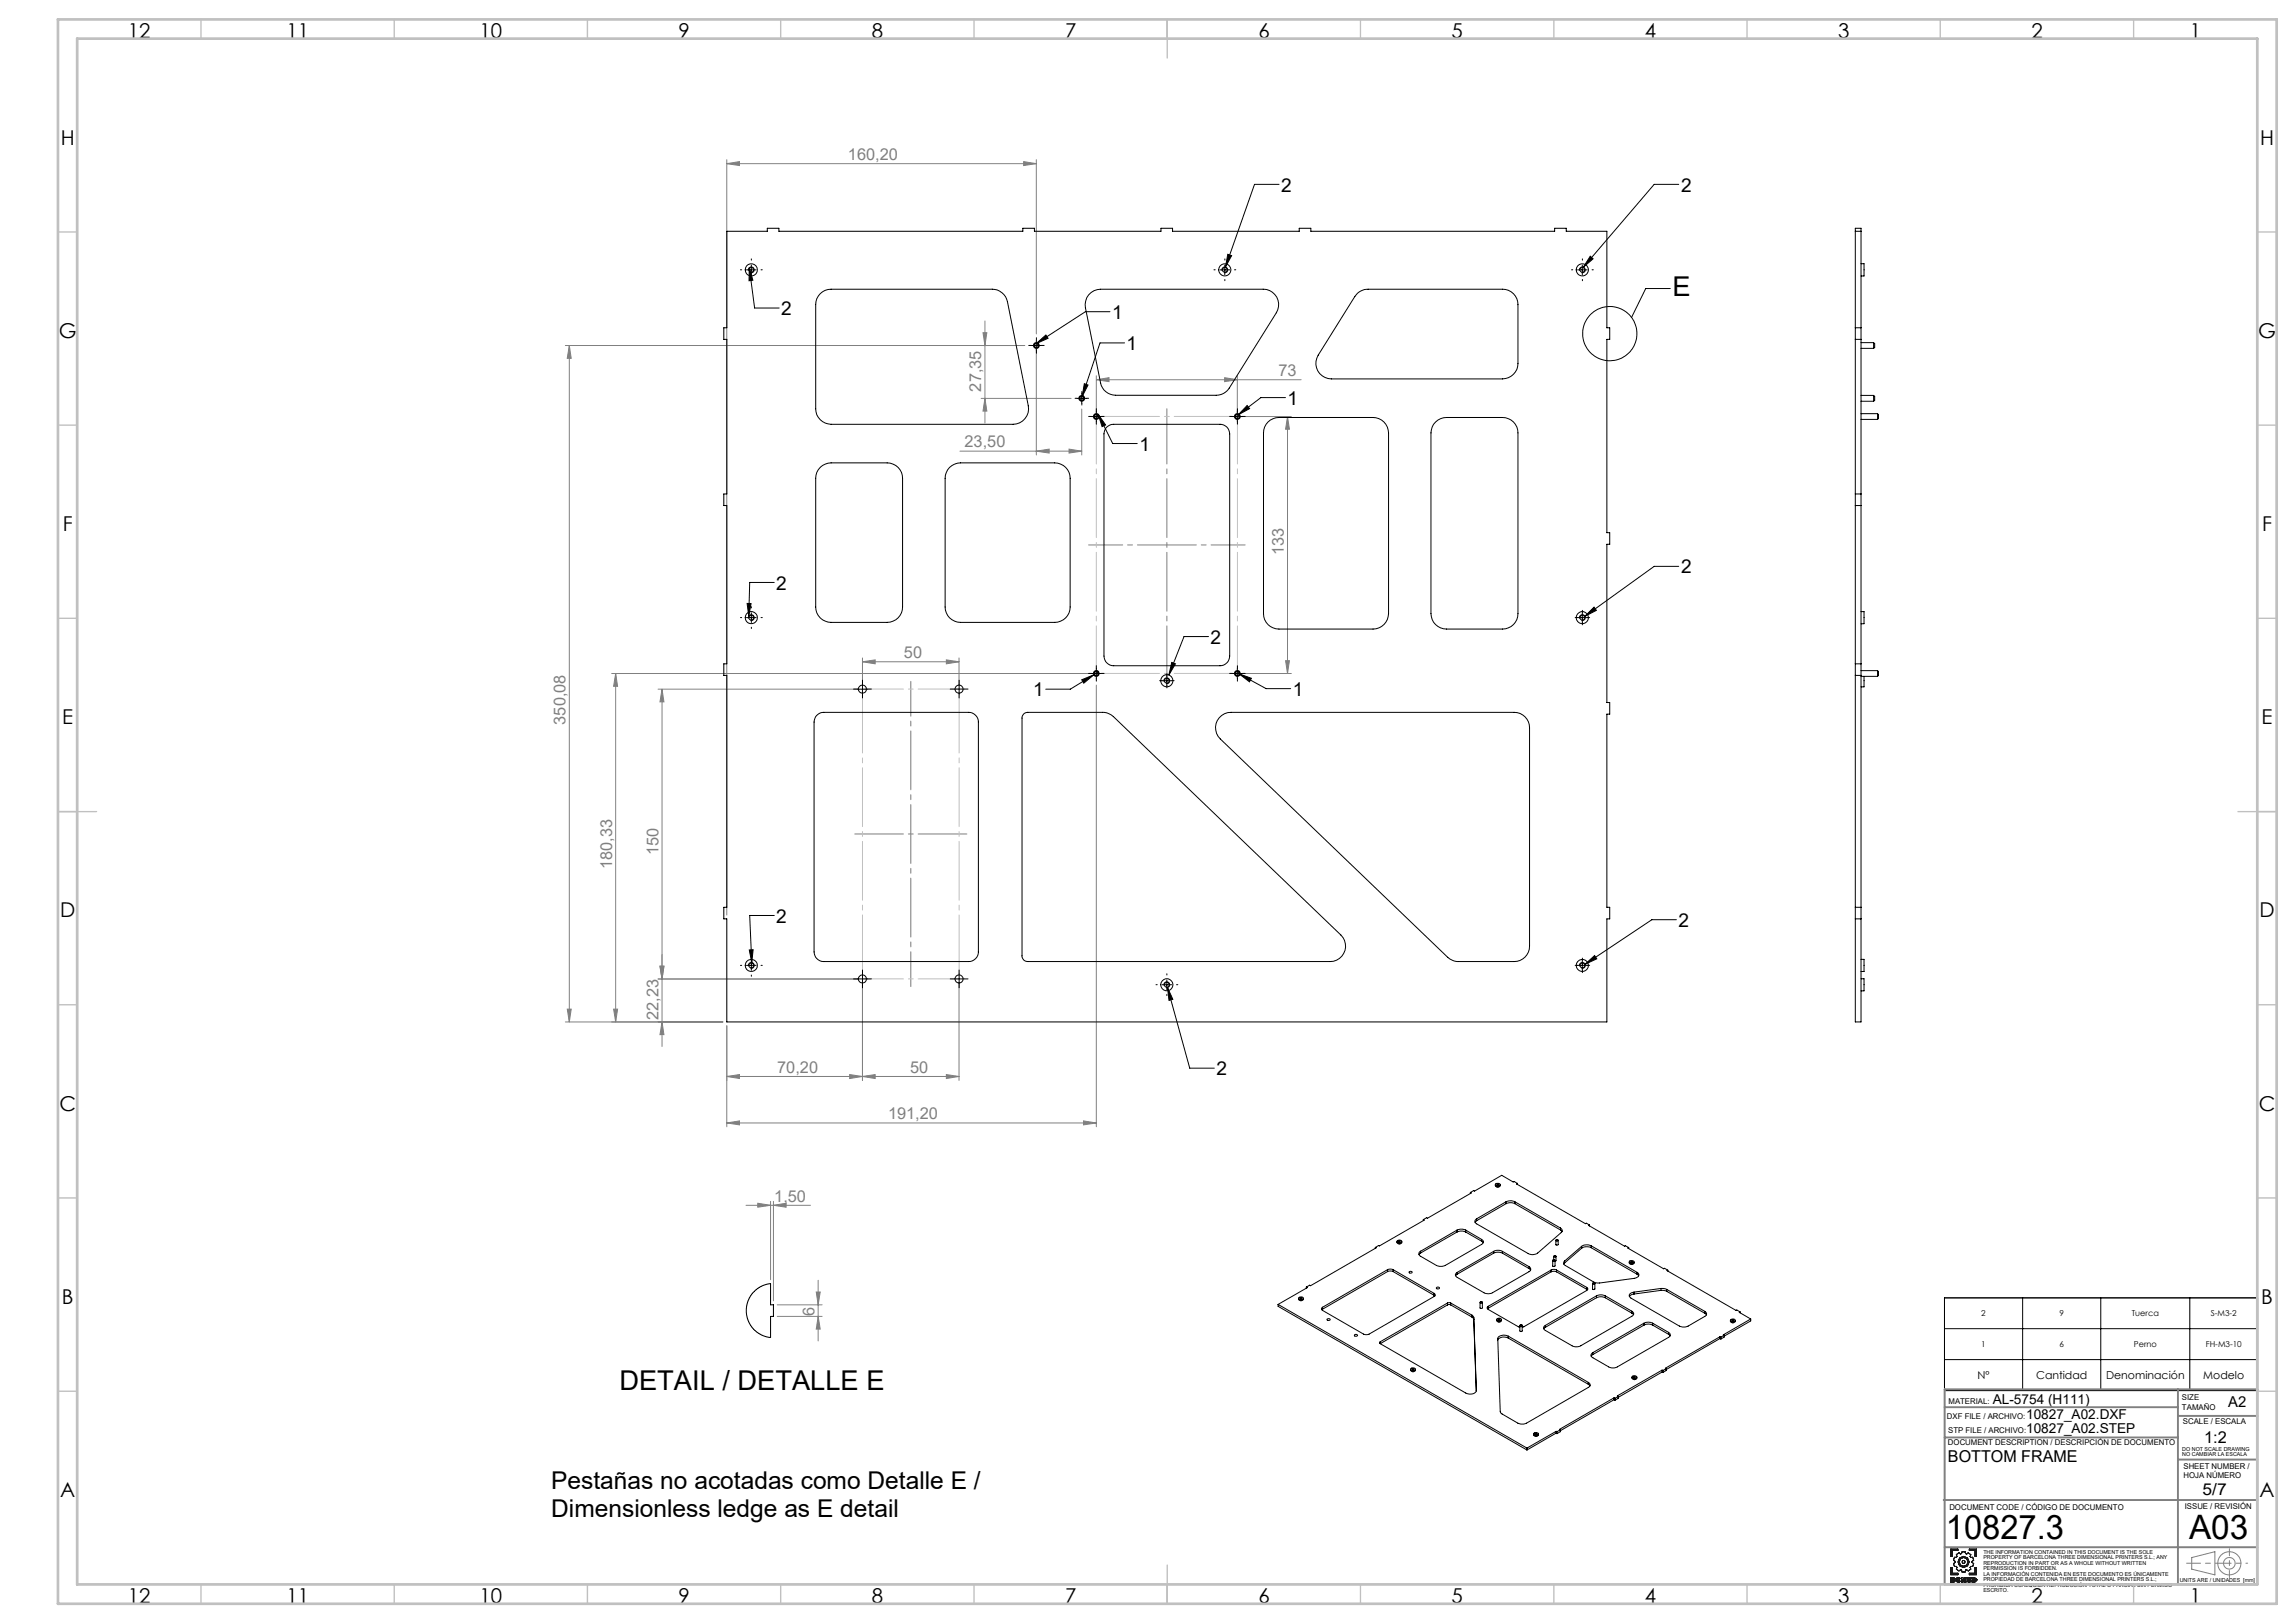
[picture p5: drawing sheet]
<svg xmlns="http://www.w3.org/2000/svg" width="594mm" height="420mm" viewBox="0 0 594 420" stroke-linecap="round" stroke-linejoin="round" font-family="sans-serif">
<defs><g id="words">
<g font-size="8.7">
<text x="503.4" y="398.4">10827.3</text>
<text x="566.3" y="398.4">A03</text>
</g>
<g font-size="7.1">
<text x="432.7" y="76.6">E</text>
<text x="160.2" y="359.7">DETAIL / DETALLE E</text>
</g>
<g font-size="6.3">
<text x="142.6" y="385.3">Pestañas no acotadas como Detalle E /</text>
<text x="142.6" y="392.7">Dimensionless ledge as E detail</text>
</g>
<g font-size="5.3">
<text x="33.1" y="9.9">12</text>
<text x="74.1" y="9.9">11</text>
<text x="124.1" y="9.9">10</text>
<text x="175.6" y="9.9">9</text>
<text x="225.6" y="9.9">8</text>
<text x="275.6" y="9.9">7</text>
<text x="325.6" y="9.9">6</text>
<text x="375.6" y="9.9">5</text>
<text x="425.6" y="9.9">4</text>
<text x="475.6" y="9.9">3</text>
<text x="525.6" y="9.9">2</text>
<text x="566.6" y="9.9">1</text>
<text x="15.7" y="37.4">H</text>
<text x="584.7" y="37.4">H</text>
<text x="15.2" y="87.4">G</text>
<text x="584.2" y="87.4">G</text>
<text x="16.2" y="137.4">F</text>
<text x="585.2" y="137.4">F</text>
<text x="16.1" y="187.4">E</text>
<text x="585.1" y="187.4">E</text>
<text x="15.5" y="237.4">D</text>
<text x="584.5" y="237.4">D</text>
<text x="15.4" y="287.4">C</text>
<text x="584.4" y="287.4">C</text>
<text x="16" y="337.4">B</text>
<text x="585" y="337.4">B</text>
<text x="15.5" y="387.4">A</text>
<text x="584.5" y="387.4">A</text>
<text x="33.1" y="414.9">12</text>
<text x="74.1" y="414.9">11</text>
<text x="124.1" y="414.9">10</text>
<text x="175.6" y="414.9">9</text>
<text x="225.6" y="414.9">8</text>
<text x="275.6" y="414.9">7</text>
<text x="325.6" y="414.9">6</text>
<text x="375.6" y="414.9">5</text>
<text x="425.6" y="414.9">4</text>
<text x="475.6" y="414.9">3</text>
<text x="525.6" y="414.9">2</text>
<text x="566.6" y="414.9">1</text>
</g>
<g font-size="4.9">
<text x="331.5" y="49.6">2</text>
<text x="434.9" y="49.6">2</text>
<text x="202.1" y="81.6">2</text>
<text x="287.7" y="82.5">1</text>
<text x="291.5" y="90.6">1</text>
<text x="333.1" y="104.8">1</text>
<text x="294.8" y="116.7">1</text>
<text x="434.9" y="148.4">2</text>
<text x="200.8" y="152.6">2</text>
<text x="313.2" y="166.6">2</text>
<text x="267.3" y="180.1">1</text>
<text x="334.5" y="180.1">1</text>
<text x="200.8" y="238.8">2</text>
<text x="434.2" y="239.9">2</text>
<text x="314.7" y="278.3">2</text>
</g>
<g font-size="4.2" fill="#808080">
<text x="219.4" y="41.4">160,20</text>
<text x="253.9" y="101.3" transform="rotate(-90 253.9 101.3)">27,35</text>
<text x="330.8" y="97.3">73</text>
<text x="249.5" y="115.8">23,50</text>
<text x="332.2" y="143.6" transform="rotate(-90 332.2 143.6)">133</text>
<text x="233.9" y="170.3">50</text>
<text x="146.3" y="187.5" transform="rotate(-90 146.3 187.5)">350,08</text>
<text x="170.3" y="221.2" transform="rotate(-90 170.3 221.2)">150</text>
<text x="158.3" y="224.9" transform="rotate(-90 158.3 224.9)">180,33</text>
<text x="170.3" y="263.9" transform="rotate(-90 170.3 263.9)">22,23</text>
<text x="201.1" y="277.6">70,20</text>
<text x="235.4" y="277.6">50</text>
<text x="229.7" y="289.6">191,20</text>
<text x="200.3" y="310.9">1,50</text>
<text x="210.7" y="340.6" transform="rotate(-90 210.7 340.6)">6</text>
</g>
<g font-size="4.2">
<text x="570.2" y="373.3">1:2</text>
<text x="504" y="378.2">BOTTOM FRAME</text>
<text x="569.8" y="387">5/7</text>
</g>
<text font-size="3.9" x="576.5" y="364.1">A2</text>
<g font-size="3.5">
<text x="515.6" y="363.4">AL-5754 (H111)</text>
<text x="524.2" y="370.9">10827_A02.STEP</text>
<text x="524.2" y="367.3">10827_A02.DXF</text>
</g>
<g font-size="2.8">
<text x="511.6" y="356.9">Nº</text>
<text x="526.8" y="356.9">Cantidad</text>
<text x="544.9" y="356.9">Denominación</text>
<text x="570" y="356.9">Modelo</text>
</g>
<g font-size="2.1">
<text x="512.6" y="340.6">2</text>
<text x="532.8" y="340.6">9</text>
<text x="551.5" y="340.6">Tuerca</text>
<text x="571.9" y="340.6">S-M3-2</text>
<text x="512.6" y="348.6">1</text>
<text x="532.8" y="348.6">6</text>
<text x="552.1" y="348.6">Perno</text>
<text x="570.6" y="348.6">FH-M3-10</text>
<text x="504.1" y="363.4">MATERIAL:</text>
<text x="564.5" y="362.4">SIZE</text>
<text x="564.5" y="364.9">TAMAÑO</text>
<text x="503.7" y="367.3">DXF FILE / ARCHIVO:</text>
<text x="504" y="370.9">STP FILE / ARCHIVO:</text>
<text x="564.7" y="368.6">SCALE / ESCALA</text>
<text x="504" y="374">DOCUMENT DESCRIPTION / DESCRIPCIÓN DE DOCUMENTO</text>
<text x="564.9" y="380.1">SHEET NUMBER /</text>
<text x="564.9" y="382.6">HOJA NÚMERO</text>
<text x="504.3" y="390.7">DOCUMENT CODE / CÓDIGO DE DOCUMENTO</text>
<text x="565.2" y="390.5">ISSUE / REVISIÓN</text>
</g>
<g font-size="1.4">
<text x="564.6" y="375.5">DO NOT SCALE DRAWING</text>
<text x="564.6" y="376.9">NO CAMBIAR LA ESCALA</text>
<text x="513.1" y="402.1">THE INFORMATION CONTAINED IN THIS DOCUMENT IS THE SOLE</text>
<text x="513.1" y="403.5">PROPERTY OF BARCELONA THREE DIMENSIONAL PRINTERS S.L.; ANY</text>
<text x="513.1" y="404.9">REPRODUCTION IN PART OR AS A WHOLE WITHOUT WRITTEN</text>
<text x="513.1" y="406.3">PERMISSION IS FORBIDDEN.</text>
<text x="513.1" y="407.7">LA INFORMACIÓN CONTENIDA EN ESTE DOCUMENTO ES ÚNICAMENTE</text>
<text x="513.1" y="409.1">PROPIEDAD DE BARCELONA THREE DIMENSIONAL PRINTERS S.L.;</text>
<text x="513.1" y="410.6">PROHIBIDA CUALQUIER REPRODUCIÓN TOTAL O PARCIAL SIN PERMISO</text>
<text x="513.1" y="412">ESCRITO.</text>
<text x="563.9" y="409.3">UNITS ARE / UNIDADES [mm]</text>
</g>
</g></defs>
<g fill="none" stroke="#000" stroke-width=".26">
<path d="M330.9 47.7h-6.3l-7.6 21.4M434.3 47.7h-6.3l-18.4 21.4M193.1 69.8h2.5M193.6 70a.76 .76 0 0 1 .7-.9 .76 .76 0 0 1 .8 .8 .76 .76 0 0 1-.9 .7M193.9 69.3l.9 3.2-1 .2zM193.9 69.3l1.3 10.4h6.4M194.4 68.6v2.5M315.6 69.8h2.5M316.2 70a.75 .75 0 0 1 .6-.9 .75 .75 0 0 1 .8 .8 .75 .75 0 0 1-.9 .7M316.9 68.6v2.5M317.6 65.8l1 .4-1.6 2.9zM408.1 69.8h2.5"/>
<path d="M408.7 70a.75 .75 0 0 1 .6-.9 .75 .75 0 0 1 .8 .8 .75 .75 0 0 1-.9 .7M409.4 68.6v2.5M411.4 66.3l.8 .7-2.6 2.1zM432.1 74.7h-6.3l-3.7 7.4M266.9 89.4h2.5M268.1 88.9l2.5-2.2 .5 .8zM268.1 88.2v2.4M280.5 99.3l1 .3-1.5 3zM287.2 80.7h-6.4l-12.7 8.2M290.9 88.7h-6.3l-4.6 13.9M278.6 103.1h2.5M279.9 101.8v2.5"/>
<path d="M282.4 107.8h2.5M283.6 106.5v2.5M284.1 107.2l1.9 2.8-.9 .4zM284.1 107.2l3.8 7.6h6.3M318.9 107.8h2.5M320.1 106.5v2.5M322.7 104.9l.6 .8-2.9 1.6zM332.6 102.9h-6.4l-5.8 4.4M193.1 159.8h2.5M193.3 156.2h1l-.6 3.3zM194.4 158.6v2.5M200.3 150.7h-6.3l-.3 8.8"/>
<path d="M408.1 159.8h2.5M409.4 158.6v2.5M410 159.5l2.4-2.4 .6 .9zM434.3 146.6h-6.3l-18 12.9M193.6 160a.76 .76 0 0 1 .7-.9 .76 .76 0 0 1 .8 .8 .76 .76 0 0 1-.9 .7M221.9 178.3h2.5M223.1 177.1v2.5M279.9 175.9l3.1-1.3-2.6 2.2zM282.4 174.3h2.5M283 174.6l-6.1 3.7h-6.4M283.6 173v2.5M300.6 176.2h2.5"/>
<path d="M301.1 176.4a.76 .76 0 0 1 .7-1 .76 .76 0 0 1 .8 .8 .76 .76 0 0 1-.9 .7M301.9 174.9v2.5M303.1 171.4l1 .4-1.7 2.9zM312.7 164.7h-6.4l-3.9 10M318.9 174.3h2.5M320.1 173v2.5M320.6 174.4l3.1 1.1-.4 .9zM320.6 174.4l7 3.8h6.3M408.7 160a.75 .75 0 0 1 .6-.9 .75 .75 0 0 1 .8 .8 .75 .75 0 0 1-.9 .7M200.3 236.9h-6.3l.5 12.2M433.7 238h-6.3l-17.3 11.5M193.1 249.8h2.5"/>
<path d="M193.6 250a.76 .76 0 0 1 .7-.9 .76 .76 0 0 1 .8 .8 .76 .76 0 0 1-.9 .7M193.9 245.8h.9l-.3 3.3zM194.4 248.6v2.5M300.6 254.8h2.5M301.1 255a.76 .76 0 0 1 .7-.9 .76 .76 0 0 1 .8 .8 .76 .76 0 0 1-.9 .7M301.9 253.6v2.5M302 255.6l1.4 3-1 .3zM302 255.6l5.8 20.8h6.3M408.1 249.8h2.5M408.7 250a.75 .75 0 0 1 .6-.9 .75 .75 0 0 1 .8 .8 .75 .75 0 0 1-.9 .7M409.4 248.6v2.5M410.1 249.5l2.4-2.2 .6 .8z"/>
<path d="M361.8 321.6h.4a.22 .22 0 0 1-.2 .3 .22 .22 0 0 1-.2-.3zM503.1 335.9h81v24h-81zM523.3 335.9v24M543.5 335.9v24M566.5 335.9v24M365.3 354.7h.1a.26 .26 0 0 1 .4-.1 .26 .26 0 0 1 0 .4 .26 .26 0 0 1-.4-.1zM422.6 356.7h.1a.25 .25 0 0 1 .4 0 .25 .25 0 0 1 0 .3 .25 .25 0 0 1-.4 0zM503.1 343.8h81M503.1 351.8h81M397.1 371.5l.1-.1a.26 .26 0 0 1 .4 0 .26 .26 0 0 1 0 .4 .26 .26 0 0 1-.4-.1z"/>
<circle cx="416.5" cy="86.3" r="7"/>
<circle cx="387.5" cy="307" r=".25"/>
<circle cx="336.6" cy="336.4" r=".25"/>
<circle cx="422.1" cy="327" r=".25"/>
<circle cx="387.8" cy="341.9" r=".26"/>
<circle cx="448.3" cy="342.1" r=".25"/>
</g>
<g fill="none" stroke="#191924" stroke-width=".26">
<path d="M504.7 400.9h1.8v.3h-1.5v1.5h-.3zM504.7 405.7h.3v1.4h1.5v.4h-1.8zM505 408.5l.4 .2h-.4zM505 409l.4 .1-.4 .1zM505.3 408.3h-.6v1.2l.9-.1 .1-.3M505.3 408.3l.4 .2M505.4 408.6h.1M505.4 409.1h.1M505.7 408.5h.1M505.7 408.5l-.2 .3 .2 .3M505.7 408.5l-.1 .3 .1 .3M505.7 409.1h.1"/>
<path d="M506 408.9h.1M506 408.9l.2 .3 .5 .3 .5-.3M506 408.9l.3 .5 .5 .1 .4-.3M506.1 402.3l.7-.5 .4 .3 .3-.1 .1-.4h.8l.1 .4 .3 .1 .4-.3 .7 .5-.2 .5 .2 .2h.5l.2 .8-.4 .3v.2l.4 .3-.2 .8h-.5l-.2 .2 .2 .5-.7 .4-.4-.3-.3 .1-.1 .5h-.8l-.1-.5-.3-.1-.4 .3-.7-.4 .2-.5-.2-.2h-.5l-.2-.8 .4-.3v-.2l-.4-.3 .2-.8h.5l.2-.2zM506.4 408.9h.1M506.4 408.9l.3 .3 .2-.2M506.4 408.9l.1 .2 .4-.1M506.9 409l.3 .2M506.9 408.7l-.2-.2-.3 .4M506.9 408.7l-.4-.1-.1 .3M507.2 408.5l-.3 .2M507.2 408.5l-.5-.3-.5 .2-.2 .5"/>
<path d="M507.2 408.5l-.4-.3-.5 .1-.3 .6M507.5 408.3h.3l.5 .6v-.6h.3v1.2h-.3l-.5-.7v.7h-.3zM509.1 409l-.2 .2M509.1 409l.5 .1M509.5 400.9h1.8v1.8h-.3v-1.5h-1.5zM509.5 407.1h1.5v-1.4h.3v1.8h-1.8zM509.6 409.1h.1M509.6 409.1l-.4-.4 .2-.2h-.4v-.2h.9v.2l-.3 .2 .3 .4M509.9 409.1h.1M509.9 409.1l-.2 .3-.3 .1-.5-.3M509.9 409.1l-.2 .3-.8-.2M510.2 408.3l1 .2 .2 .4-.3 .4-.9 .2z"/>
<path d="M510.5 408.5l.4 .1v.5h-.4zM511 408.9h.1M511.4 408.9h.1"/>
<circle cx="508" cy="404.2" r=".39"/>
<circle cx="508" cy="404.2" r="1.45"/>
<circle cx="508" cy="404.2" r="1.15"/>
</g>
<g fill="none" stroke="#808080" stroke-width=".26">
<path d="M188 42.4l3.3-.6v1zM188 41.3v195.5M188 42.4h80.1M264.8 41.8l3.3 .6-3.3 .4zM268.1 41.3v45.1M146.3 89.4h118.8M147.3 89.4v175.1M147.3 89.4l.5 3.3h-1zM254.3 86.1h1l-.5 3.3zM254.8 83.1v26.3M268.1 90.4v27.3M283.6 98.3l3.3-.6v1.1z"/>
<path d="M283.6 97.2v9.6M283.6 98.3h53M316.8 97.7l3.3 .6-3.3 .5zM320.1 97.2v9.6M248.4 116.8h31.5M253.8 103.1h23.3M254.8 103.1l.5 3.3h-1zM268.1 116.8l3.3-.6v1zM276.6 116.2l3.3 .6-3.3 .4zM279.9 105.9v11.8M321.1 107.8h13M333.1 107.8v66.5"/>
<path d="M333.1 107.8l.5 3.3h-1zM158.3 174.3h124.3M159.3 174.3v90.2M159.3 174.3l.5 3.3h-1zM170.3 178.3h51.8M171.3 178.3v92.5M171.3 178.3l.5 3.3h-1.1zM223.1 171.3l3.3-.5v1zM223.1 170.3v7M223.1 171.3h25M244.8 170.8l3.3 .5-3.3 .5zM248.1 170.3v7"/>
<path d="M283.6 177.3v114.3M321.1 174.3h13M332.6 171h1l-.5 3.3zM170.3 253.3h51.8M170.7 250h1.1l-.5 3.3zM223.1 254.3v25.3M248.1 254.3v25.3M146.3 264.5h40.7M146.8 261.1h1l-.5 3.4zM158.8 261.1h1l-.5 3.4zM171.3 264.5l.5 3.2h-1.1zM188 278.6l3.3-.5v1z"/>
<path d="M188 265.4v26.2M188 278.6h60.1M219.8 278.1l3.3 .5-3.3 .5zM223.1 278.6l3.3-.5v1zM244.8 278.1l3.3 .5-3.3 .5zM188 290.6l3.3-.5v1zM188 290.6h95.6M280.3 290.1l3.3 .5-3.3 .5zM193 311.9h16.7M196 311.4l3.4 .5-3.4 .5zM199.4 310.9v20.3M200.1 311.9l3.3-.5v1z"/>
<path d="M200.1 310.9v25.7M201.1 337.7h11.6M211.2 334.3h1l-.5 3.4zM211.7 331.3v15.7M201.1 340.7h11.6M211.7 340.7l.5 3.2h-1zM567 403.1l6-1.6v6l-6-1.4z"/>
<circle cx="576.7" cy="404.5" r="3"/>
<circle cx="576.8" cy="404.5" r="1.5"/>
</g>
<path d="M235.6 176.3v79" fill="none" stroke="#808080" stroke-width=".26" stroke-dasharray="15.2 1.3 1.3 1.3" stroke-dashoffset="6.2"/>
<path d="M221.1 215.8h29" fill="none" stroke="#808080" stroke-width=".26" stroke-dasharray="15.2 1.3 1.3 1.3" stroke-dashoffset="2.6"/>
<path d="M301.9 105.8v70.5" fill="none" stroke="#808080" stroke-width=".26" stroke-dasharray="15.2 1.3 1.3 1.3" stroke-dashoffset=".9"/>
<path d="M322.1 141h-40.5" fill="none" stroke="#808080" stroke-width=".26" stroke-dasharray="15.2 1.3 1.3 1.3" stroke-dashoffset="6.4"/>
<path d="M565.7 404.5h11.1" fill="none" stroke="#808080" stroke-width=".26" stroke-dasharray="15.2 1.3 1.3 1.3" stroke-dashoffset="11.6"/>
<path d="M576.8 404.5h4.7" fill="none" stroke="#808080" stroke-width=".26" stroke-dasharray="15.2 1.3 1.3 1.3" stroke-dashoffset="14.8"/>
<path d="M576.8 400.8v7.4" fill="none" stroke="#808080" stroke-width=".26" stroke-dasharray="15.2 1.3 1.3 1.3" stroke-dashoffset="13.4"/>
<path d="M503.1 359.5h80.9v50.5h-80.9zM563.5 359.5v50.5M503.1 372h60.4M503.1 364.2h60.4M563.5 366.4h20.5M563.5 377.7h20.5M502.8 388.2h81.2M503.1 400.4h80.9" fill="none" stroke="#808080" stroke-width=".5"/>
<path d="M223.1 178.3h25M223.1 253.3h25" fill="none" stroke="#c0c0c0" stroke-width=".26" stroke-dasharray="15.2 1.3 1.3 1.3" stroke-dashoffset="4.6"/>
<path d="M223.1 178.3v75M248.1 178.3v75" fill="none" stroke="#c0c0c0" stroke-width=".26" stroke-dasharray="15.2 1.3 1.3 1.3" stroke-dashoffset="-1.3"/>
<path d="M283.6 107.8h36.5M320.1 174.3h-36.5" fill="none" stroke="#c0c0c0" stroke-width=".26" stroke-dasharray="15.2 1.3 1.3 1.3" stroke-dashoffset="-1.1"/>
<path d="M320.1 107.8v66.5M283.6 174.3v-66.5" fill="none" stroke="#c0c0c0" stroke-width=".26" stroke-dasharray="15.2 1.3 1.3 1.3" stroke-dashoffset="2.9"/>
<g fill="none" stroke="#c0c0c0" stroke-width=".35">
<path d="M52 5v5M102 5v5M152 5v5M202 5v5M252 5v5M302 5v10M352 5v5M402 5v5M452 5v5M502 5v5M552 5v5M15 60h5"/>
<path d="M584 60h5M15 110h5M584 110h5M15 160h5M584 160h5M15 210h10M579 210h10M15 260h5M584 260h5M15 310h5M584 310h5M15 360h5"/>
<path d="M584 360h5M52 410v5M102 410v5M152 410v5M202 410v5M252 410v5M302 405v10M352 410v5M402 410v5M452 410v5M502 410v5M552 410v5"/>
</g>
<path d="M15 5h574v410h-574zM20 10h564v400h-564z" fill="none" stroke="#c0c0c0" stroke-width=".7"/>
<g fill="none" stroke="#000" stroke-width=".26" stroke-dasharray="15.2 1.3 1.3 1.3">
<path d="M191.9 69.8h-.3M194.4 67.3v-.3M194.4 72.3v.3M196.9 69.8h.3M314.4 69.8h-.3M316.9 67.3v-.3M316.9 72.3v.3M319.4 69.8h.3M406.9 69.8h-.3M409.4 67.3v-.3M409.4 72.3v.3M411.9 69.8h.3"/>
<path d="M266.9 89.4h-.8M268.1 88.1v-.7M268.1 90.6v.8M269.4 89.4h.7M278.6 103.1h-.5M279.9 101.8v-.5M279.9 104.3v.5M281.1 103.1h.5M282.4 107.8h-.8M283.6 106.5v-.7M283.6 109v.8M284.9 107.8h.7"/>
<path d="M318.9 107.8h-.8M320.1 106.5v-.7M320.1 109v.8M321.4 107.8h.7M191.9 159.8h-.3M194.4 157.3v-.3M196.9 159.8h.3M408.1 159.8h-.6M409.4 158.6v-.7M410.6 159.8h.7M194.4 162.3v.3M221.9 178.3h-1.1"/>
<path d="M223.1 177.1v-1.1M223.1 179.6v1M224.4 178.3h1M246.9 178.3h-1.1M248.1 178.3h1.3M248.1 178.3v-1.2M248.1 178.3h-1.2M248.1 178.3v1.3M248.1 177.1v-1.1M248.1 179.6v1M249.4 178.3h1M282.4 174.3h-.8"/>
<path d="M283.6 173v-.7M283.6 175.5v.8M284.9 174.3h.7M300.6 176.1h-.6M301.9 174.9v-.6M301.9 177.4v.6M303.1 176.1h.7M318.9 174.3h-.8M320.1 173v-.7M320.1 175.5v.8M321.4 174.3h.7M409.4 161.1v.6"/>
<path d="M191.9 249.8h-.3M194.4 247.3v-.3M194.4 252.3v.3M196.9 249.8h.3M221.9 253.3h-1.1M223.1 253.3h1.3M223.1 253.3v-1.2M223.1 253.3h-1.2M223.1 253.3v1.3M223.1 252.1v-1.1M223.1 254.6v1M224.4 253.3h1"/>
<path d="M246.9 253.3h-1.1M248.1 253.3h1.3M248.1 253.3v-1.2M248.1 253.3h-1.2M248.1 253.3v1.3M248.1 252.1v-1.1M248.1 254.6v1M249.4 253.3h1M299.4 254.8h-.3M301.9 252.3v-.3M301.9 257.3v.3M304.4 254.8h.3"/>
<path d="M408.1 249.8h-.6M409.4 248.6v-.7M409.4 251.1v.6M410.6 249.8h.7"/>
</g>
<g fill="#808080">
<path d="M219.8 278.1l3.3 .5-3.3 .5zM188 278.6l3.3-.5v1z"/>
<path d="M223.1 278.6l3.3-.5v1zM244.8 278.1l3.3 .5-3.3 .5zM223.1 171.3l3.3-.5v1zM244.8 170.8l3.3 .5-3.3 .5zM283.6 98.3l3.3-.6v1.1zM316.8 97.7l3.3 .6-3.3 .5z"/>
<path d="M170.7 250h1.1l-.5 3.3zM171.3 178.3l.5 3.3h-1.1z"/>
<path d="M170.7 250h1.1l-.5 3.3zM171.3 264.5l.5 3.2h-1.1zM159.3 174.3l.5 3.3h-1zM158.8 261.1h1l-.5 3.4z"/>
<path d="M333.1 107.8l.5 3.3h-1zM332.6 171h1l-.5 3.3z"/>
<path d="M276.6 116.2l3.3 .6-3.3 .4zM268.1 116.8l3.3-.6v1zM264.8 41.8l3.3 .6-3.3 .4zM188 42.4l3.3-.6v1zM280.3 290.1l3.3 .5-3.3 .5zM188 290.6l3.3-.5v1zM200.1 311.9l3.3-.5v1zM196 311.4l3.4 .5-3.4 .5z"/>
<path d="M211.7 340.7l.5 3.2h-1zM211.2 334.3h1l-.5 3.4z"/>
<path d="M147.3 89.4l.5 3.3h-1zM146.8 261.1h1l-.5 3.4zM254.3 86.1h1l-.5 3.3zM254.8 103.1l.5 3.3h-1z"/>
</g>
<path d="M193.9 69.3l.9 3.2-1 .2zM411.4 66.3l.8 .7-2.6 2.1zM410.1 249.5l2.4-2.2 .6 .8zM193.9 245.8h.9l-.3 3.3zM322.7 104.9l.6 .8-2.9 1.6zM284.1 107.2l1.9 2.8-.9 .4zM320.6 174.4l3.1 1.1-.4 .9zM279.9 175.9l3.1-1.3-2.6 2.2zM268.1 88.9l2.5-2.2 .5 .8zM280.5 99.3l1 .3-1.5 3zM303.1 171.4l1 .4-1.7 2.9zM317.6 65.8l1 .4-1.6 2.9zM410 159.5l2.4-2.4 .6 .9zM302 255.6l1.4 3-1 .3zM193.3 156.2h1l-.6 3.3z" fill="#000"/>
<g fill="none" stroke="#000" stroke-width=".26">
<path d="M188 59.8h10.5v-.7h3v.7h63.1v-.7h3v.7h32.8v-.7h3v.7h32.7v-.7h3v.7h63.1v-.7h3v.7h10.5v25h.8v3h-.8v50h.8v3h-.8v41h.8v3h-.8v50h.8v3h-.8v26.7h-227.7v-26.7h-.7v-3h.7v-60h-.7v-3h.7v-41h-.7v-3h.7v-40h-.7v-3h.7zM480 59.8h1.5M480 59.1h1.5v205.4h-1.5zM212.2 76a3.8 3.8 0 0 1 2.8-1.2h41.7a4.1 4.1 0 0 1 3.9 3.3l5.4 26.9a4 4 0 0 1-3.9 4.8h-47.1a4 4 0 0 1-4-4v-27a3.8 3.8 0 0 1 1.2-2.8zM281.7 76.3a4.1 4.1 0 0 1 3.1-1.5h42a4 4 0 0 1 3.4 6.1l-12.2 19.5a4 4 0 0 1-3.4 1.9h-26a4 4 0 0 1-3.9-3.2l-3.9-19.5a4.3 4.3 0 0 1 .9-3.3zM351.2 75.9l1.3-.8 1.4-.3h34.8a4 4 0 0 1 4 4v15.2a4 4 0 0 1-4 4.1h-44.3a4 4 0 0 1-3.4-6.2zM481.5 68.2h.7v3.2h-.7M480 84.8h1.5M480 87.8h1.5M481.5 90.2h3.2M481.5 88.7h3.2M484.7 88.7v1.5"/>
<path d="M484.7 88.7l.3 .2v1l-.3 .3M286.3 110.5l.9-.5 .9-.2h27.5a2.47 2.47 0 0 1 2.5 2.5v57.5a2.53 2.53 0 0 1-2.5 2.5h-27.5a2.53 2.53 0 0 1-2.5-2.5v-57.5l.2-1zM328 109.2a4.2 4.2 0 0 1 2.9-1.2h24.3a4 4 0 0 1 4 4v46.8a4 4 0 0 1-4 4h-24.3a4 4 0 0 1-4-4v-46.8a3.8 3.8 0 0 1 1.1-2.8zM371.4 109.2a4.1 4.1 0 0 1 2.8-1.2h14.5a4 4 0 0 1 4 4v46.8a4 4 0 0 1-4 4h-14.5a4 4 0 0 1-4-4v-46.8a4.1 4.1 0 0 1 1.2-2.8zM481.5 102.3h3.2M481.5 103.8h3.2M481.5 108.5h4.2M481.5 107.1h4.2M484.7 102.3v1.5M484.7 102.3l.3 .3v1l-.3 .2M485.7 107.1v1.4M485.7 107.1l.3 .2v1l-.3 .2"/>
<path d="M212.2 120.9a4.2 4.2 0 0 1 2.8-1.1h14.5a4 4 0 0 1 4 4v33.3a4 4 0 0 1-4 4h-14.5a4 4 0 0 1-4-4v-33.3a3.8 3.8 0 0 1 1.2-2.9zM245.7 120.9a4.2 4.2 0 0 1 2.8-1.1h24.4a4 4 0 0 1 4 4v33.3a4 4 0 0 1-4 4h-24.4a4 4 0 0 1-4-4v-33.3a4.2 4.2 0 0 1 1.2-2.9zM480 130.8h1.5M480 127.8h1.5M481.5 158.3h.7v3.1h-.7M480 174.8h1.5M480 171.8h1.5M481.5 175h4.2M481.5 173.5h4.2M482.2 175v2.7h-.7M485.7 173.5v1.5M485.7 173.5l.3 .3v1l-.3 .2"/>
<path d="M211.3 185.1a2.32 2.32 0 0 1 1.8-.8h37.5a2.53 2.53 0 0 1 2.5 2.5v59.5a2.53 2.53 0 0 1-2.5 2.5h-37.5a2.53 2.53 0 0 1-2.5-2.5v-59.5l.2-.9zM264.8 184.8l1.1-.5h19.4a4.2 4.2 0 0 1 2.7 1.1l58.9 56.6a4 4 0 0 1 .9 4.3 4 4 0 0 1-3.7 2.5h-78.2a1.45 1.45 0 0 1-1.5-1.4v-61.9zM315.4 185.8a3.9 3.9 0 0 1 3.1-1.5h73.2a4 4 0 0 1 4 4v56.5a4 4 0 0 1-4 4h-14.4a4.2 4.2 0 0 1-2.8-1.1l-58.8-56.5a4 4 0 0 1-.3-5.4zM480 234.8h1.5M480 237.8h1.5M481.5 248.3h.7v3.1h-.7M481.5 253.3h.7v3.1h-.7M368.2 315.6l.2 .2-11.5 6.6-.2-.1-.9 .5M368.2 315.6v.3M376.9 318.3a2.7 2.7 0 0 1 2.3 0M376.9 318.8a2.7 2.7 0 0 1 2.3 0M376.9 318.3l-9.4 5.5"/>
<path d="M376.9 318.3v.5M376.9 318.8l-9.4 5.5M379.2 318.3l4.1 2.4M379.2 318.8l4.1 2.4M379.2 318.3v.5M380.4 308.6l.2 .1-11.3 6.6-.2-.2-.9 .5M380.4 308.6v.2M382 315.4a.69 .69 0 0 0-.4 .7 .69 .69 0 0 0 .4 .6l13.4 7.7a2.34 2.34 0 0 0 2.4-.1l6.1-5.3a.65 .65 0 0 0 .3-.7 .65 .65 0 0 0-.5-.5M382 315.9l-.4 .4M382 315.4v.5M386.9 306.6a.64 .64 0 0 0 .6 .6 .64 .64 0 0 0 .6-.6M387 306.3a.6 .6 0 0 1 .7-.1 .6 .6 0 0 1 .4 .5 .63 .63 0 0 1-.7 .3 .63 .63 0 0 1-.5-.6z"/>
<path d="M387.2 306.5l.4-.1 .1 .2-.3 .1zM389.6 311a2.7 2.7 0 0 1 2.3 0M389.6 311.5a2.7 2.7 0 0 1 2.3 0M389.6 311l-7.6 4.4M389.6 311v.5M389.6 311.5l-7.6 4.4M391.9 311l11.8 6.8M391.9 311.5l11.8 6.8M391.9 311v.5M392.5 306.2l-.8-.5-.2 .2-3-1.8-7 4.1-.3-.1-.8 .5M392.5 306.2l-.2 .2 17.9 10.3 .2-.2 .8 .5M392.5 306.2v.3"/>
<path d="M403.7 318.3l.4 .4M403.7 317.8v.5M411.2 317l-.2 .1 9.3 5.4 .2-.1 .9 .4M411.2 317v.3M195.1 334.2l2.1-1.5 2.2-.5v5.5h.7v3h-.7v5.4l-2-.4-1.6-1-1.3-1.3-1-1.8-.4-1.9 .1-2 .7-1.9zM330.7 337.6l64.3 37.1M330.7 337.6v.4l64.3 37.2M336 336a.64 .64 0 0 0 .6 .6 .64 .64 0 0 0 .6-.6M336 335.8a.64 .64 0 0 1 .7-.2 .64 .64 0 0 1 .4 .5 .63 .63 0 0 1-.6 .2 .63 .63 0 0 1-.5-.5zM336.3 335.9h.5a.23 .23 0 0 1-.2 .2 .23 .23 0 0 1-.3-.2zM338 333.1l.2 .1-7.5 4.4M338 333.1v.2"/>
<path d="M342.2 338.8l-.2 .1M342.2 338.3v.5M355.8 322.8l.2 .1-16.9 9.8-.3-.1-.8 .5M355.8 322.8v.3M359 328.6l.5-.2 .9 .2M359 329.1l.5-.2 .9 .2M359 328.6l-16.8 9.7M359 328.6v.5M359 329.1l-16.8 9.7M360.4 328.6l10.6 6.1M360.4 329.1l10.6 6.1M360.4 328.6v.5"/>
<path d="M361.4 321.3a.62 .62 0 0 0 .6 .6 .62 .62 0 0 0 .7-.6M361.5 321.1a.65 .65 0 0 1 .6-.2 .65 .65 0 0 1 .5 .5 .68 .68 0 0 1-1.1-.3zM361.8 321.2h.4l.1 .1-.5 .1zM364.6 329.1h.7a.36 .36 0 0 1-.4 .4 .36 .36 0 0 1-.3-.4zM367.5 324.3l-.4 .4M367.5 323.8v.5M371 334.7a.43 .43 0 0 1 .3 .4 .43 .43 0 0 1-.3 .4l-16.8 9.7-.5 .2-.9-.2-10.6-6.1a.43 .43 0 0 1-.3-.4 .43 .43 0 0 1 .3-.4M371 335.2l.2 .2M371 334.7v.5M371.6 333.2a.36 .36 0 0 1 .5-.2 .36 .36 0 0 1 .2 .5h-.6zM374.5 337.2h.8M374.5 337.7h.8"/>
<path d="M374.5 337.2l-17.4 10M374.5 337.2v.5M374.5 337.7l-17.4 10M375.3 337.2l5.5 3.1M375.3 337.2v.5M375.3 337.7l5.5 3.1M377 329.7l-.4 .4M377 329.3v.4M382.9 337.1v1.4l.2 .1 .4-.2v-1.3M383 336.9l-.1 .1a.27 .27 0 0 0 .3 .2 .27 .27 0 0 0 .3-.2M383.3 320.7a.68 .68 0 0 1 .5 .7 .68 .68 0 0 1-.5 .6l-9.4 5.5a2.78 2.78 0 0 1-2.3 0l-4.1-2.4a.69 .69 0 0 1-.4-.7 .69 .69 0 0 1 .4-.6M383.3 321.2l.4 .4"/>
<path d="M383.3 320.7v.5M383.3 336.9l.2 .1M385 338a.43 .43 0 0 0-.3 .5 .43 .43 0 0 0 .3 .4l8.2 4.6M385 338.5l-.2 .2M385 338v.5M386.4 323.8a2.4 2.4 0 0 1 2.3 0M386.4 324.3a2.7 2.7 0 0 1 2.3 0M386.4 323.8l-9.4 5.5M386.4 323.8v.5M386.4 324.3l-9.4 5.4M388.7 323.8l6.9 4M388.7 323.8v.5"/>
<path d="M388.7 324.3l6.9 4M395.6 327.8a.69 .69 0 0 1 .4 .6 .69 .69 0 0 1-.4 .7l-9.4 5.4a2.4 2.4 0 0 1-2.3 0l-6.9-3.9a.68 .68 0 0 1-.5-.7 .68 .68 0 0 1 .5-.6M395.6 328.3l.4 .4M395.6 327.8v.5M401.3 328.7l.5-.2 .9 .2M401.3 329.1l.5-.1 .9 .1M401.3 328.7l-16.3 9.3M401.3 328.7v.4M401.3 329.1l-16.3 9.4M401.7 326.2v1.4l.2 .1 .4-.1v-1.4M401.8 326l-.1 .1a.29 .29 0 0 0 .3 .3 .29 .29 0 0 0 .3-.2M402 325.1v.9"/>
<path d="M402.1 325l-.1 .2 .2 .1 .3-.1-.1-.2M402.1 326l.1 .1M402.2 326.1l.1 .1M402.5 321v1.1l.3 .1 .3-.1v-1.1M402.6 325.1v1.2l-.3 .1M402.7 320.8l-.1 .1a.29 .29 0 0 0 .2 .3 .29 .29 0 0 0 .3-.2M402.7 328.7l7.8 4.4M402.7 328.7v.4M402.7 329.1l7.8 4.5M402.9 320.8l.2 .2M404.8 326.3a.67 .67 0 0 0 .2 1.2l7.8 4.4 1 .1 9-1.2a.91 .91 0 0 0 1-.3 .91 .91 0 0 0 0-1.1l-.3-.1M404.8 326.8l-.2 .3"/>
<path d="M404.8 326.3v.5M409.2 322.5l-4.4 3.8M409.2 322.5v.5M409.2 323l-4.4 3.8M410.5 333.1a.43 .43 0 0 1 .3 .5 .43 .43 0 0 1-.3 .4l-16.7 9.5M410.5 333.6l.2 .2M410.5 333.1v.5M411.7 322.4a2.54 2.54 0 0 0-2.5 .1M411.7 322.9a2.54 2.54 0 0 0-2.5 .1M411.7 322.4l11.8 6.9M411.7 322.9l11.8 6.9M411.7 322.4v.5"/>
<path d="M412 332.2v1.3l.2 .2 .4-.1v-1.4M412.2 332l-.2 .2 .3 .1h.3l-.1-.2M412.5 332v.1M413 335.3a2.7 2.7 0 0 1 2.3 0M413 335.8a2.7 2.7 0 0 1 2.3 0M413 335.3l-13.2 7.7M413 335.3v.5M413 335.8l-13.2 7.7M415.3 335.3l6.9 4M415.3 335.8l6.9 4M415.3 335.3v.5M421.4 322.8l-.3 .2 9.3 5.3 .2-.1 .9 .5"/>
<path d="M421.4 322.8v.3M421.5 326.6a.64 .64 0 0 0 .6 .6 .64 .64 0 0 0 .7-.6M421.7 326.3a.6 .6 0 0 1 .6-.1 .6 .6 0 0 1 .4 .5 .63 .63 0 0 1-.7 .2 .63 .63 0 0 1-.4-.5zM421.9 326.5l.3-.1 .2 .2a.24 .24 0 0 1-.3 .2 .24 .24 0 0 1-.2-.3zM422.2 339.3a.68 .68 0 0 1 .5 .7 .68 .68 0 0 1-.5 .6l-13.2 7.6a2.47 2.47 0 0 1-2.3 0l-6.9-3.9a.69 .69 0 0 1-.5-.7 .69 .69 0 0 1 .5-.6M422.2 339.8l.4 .4M422.2 339.3v.5M422.7 334.4a.9 .9 0 0 0-1 .3 .9 .9 0 0 0 0 1.1l12.8 7.4a2.7 2.7 0 0 0 2.2 0l4.3-2.5a.69 .69 0 0 0 .5-.7 .69 .69 0 0 0-.5-.6M422.7 334.9l-.6 .1-.6 .5M422.7 334.4v.5M423.5 329.8l.4 .3M423.5 329.3v.5"/>
<path d="M429.7 333.4l1.5 .3M429.7 333.9l1.5 .3M429.7 333.4l-7 1M429.7 333.4v.5M429.7 333.9l-7 1M431.2 333.7l9.8 5.7M431.2 333.7v.5M431.2 334.2l9.8 5.6M431.5 328.7l-.2 .1 17.8 10.3 .2-.1 .9 .5M431.5 328.7v.2M441 339.8l.5 .5M441 339.4v.4"/>
<path d="M450.2 339.5l-.2 .1 2.9 1.7M450.2 339.5v.2M343.3 341.4a.39 .39 0 0 1 .5-.2 .39 .39 0 0 1 .2 .4h-.6zM350.4 345.5a.36 .36 0 0 1 .5-.2 .36 .36 0 0 1 .2 .4h-.6zM357.1 347.2l-.2 .3 .2 .2M357.1 347.7l22.1 12.8a1.91 1.91 0 0 0 2.8-.7v.1M357.1 347.2v.5M364.9 354.3a.62 .62 0 0 0 .7 .7 .62 .62 0 0 0 .6-.7M365 354.2a.68 .68 0 0 1 1.1 .3 .65 .65 0 0 1-.6 .2 .65 .65 0 0 1-.5-.5zM365.3 354.3h.5l-.2 .2zM380.8 340.3l.5 .7M380.8 340.8l.5 .7v-.5"/>
<path d="M380.8 340.3v.5M381.3 341l.6 19M387.2 341.5a.62 .62 0 0 0 .6 .6 .62 .62 0 0 0 .6-.6M387.2 341.3a.65 .65 0 0 1 .7-.2 .65 .65 0 0 1 .5 .5 .68 .68 0 0 1-1.2-.3zM390.2 345.8a2.17 2.17 0 0 0-2.7 .5l.7 19.2 .4 .4 4.1 2.4a2.7 2.7 0 0 0 2.2 0l16-9.3a.68 .68 0 0 0 .5-.6 .68 .68 0 0 0-.5-.7M390.2 346.3a2.02 2.02 0 0 0-2.7 .5M390.2 345.8l20.7 11.9M390.2 345.8v.5M390.2 346.3l20.7 11.9M393.2 343v1.4l.2 .2 .4-.1v-1.5M393.4 342.8l-.1 .3a.26 .26 0 0 0 .3 .1 .26 .26 0 0 0 .1-.3v-.1M399.8 343.5l-.4 .4"/>
<path d="M399.8 343v.5M410.9 358.2l.4 .5M410.9 357.7v.5M412.1 350.5l-.4 .5M412.1 350v.5M422.2 356.4a.64 .64 0 0 0 .6 .6 .64 .64 0 0 0 .7-.6M422.3 356.2a.63 .63 0 0 1 .6-.2 .63 .63 0 0 1 .5 .5 .66 .66 0 0 1-.7 .2 .66 .66 0 0 1-.4-.5zM425.3 342.4a2.4 2.4 0 0 1 2.3 0M425.3 342.9a2.4 2.4 0 0 1 2.3 0M425.3 342.4l-13.2 7.6M425.3 342.4v.5M425.3 342.9l-13.2 7.6"/>
<path d="M427.6 342.4l4.1 2.4M427.6 342.4v.5M427.6 342.9l4.1 2.4M430 354.6l.2 .1M430 354.6l-11.6 6.6 .2 .2M430 354.6v.5M430 355.1l-11.4 6.5M430 355.1l.2 .1M430.2 354.7v.5M431.1 354.2l-.9 .5M431.1 354.2v.5l-.9 .5M431.7 344.8a.69 .69 0 0 1 .4 .6 .69 .69 0 0 1-.4 .7l-13.3 7.6a2.4 2.4 0 0 1-2.2 0l-4.1-2.4a.68 .68 0 0 1-.5-.6 .68 .68 0 0 1 .5-.7"/>
<path d="M431.7 345.3l.4 .4M431.7 344.8v.5M445 345.9l-14.2 8.2 .3 .1M445 345.9l.2 .1M445 345.9v.5M445 346.4l-13.9 8M445 346.4l.2 .1M445.2 346v.5M446.1 345.5l-.9 .5M446.1 345.5v.5l-.9 .5M447.7 341.7a.64 .64 0 0 0 .6 .6 .64 .64 0 0 0 .6-.6M447.9 341.4a.58 .58 0 0 1 .6-.1 .58 .58 0 0 1 .4 .5 .63 .63 0 0 1-.7 .3 .63 .63 0 0 1-.5-.6z"/>
<path d="M448.1 341.6l.5 .1-.4 .1zM452.9 341.3l-7.1 4.1 .3 .1M452.9 341.3v.5l-6.8 4M395 374.7v.5M396.8 371.1a.62 .62 0 0 0 .6 .6 .62 .62 0 0 0 .6-.6M396.8 370.9a.66 .66 0 0 1 .7-.2 .66 .66 0 0 1 .5 .5 .66 .66 0 0 1-.7 .2 .66 .66 0 0 1-.5-.5zM397.2 371l.5 .1-.4 .1zM402.6 370.4l.2 .1M402.6 370.4l-7.6 4.3M402.6 370.4v.5M402.6 370.9l-7.6 4.3M402.6 370.9l.2 .1"/>
<path d="M402.8 370.5v.5M403.6 370l-.8 .5M403.6 370v.5l-.8 .5M417.6 361.7l.2 .2M417.6 361.7l-14.2 8.2 .2 .1M417.6 361.7v.5M417.6 362.2l-14 8.1M417.6 362.2l.2 .2M417.8 361.9v.5M418.6 361.4l-.8 .5M418.6 361.4v.5l-.8 .5"/>
<circle cx="194.4" cy="69.8" r=".63"/>
<circle cx="194.4" cy="69.8" r="1.58"/>
<circle cx="316.9" cy="69.8" r="1.58"/>
<circle cx="316.9" cy="69.9" r=".62"/>
<circle cx="409.4" cy="69.8" r="1.58"/>
<circle cx="409.4" cy="69.9" r=".62"/>
<circle cx="268.1" cy="89.4" r=".51"/>
<circle cx="268.1" cy="89.4" r=".76"/>
<circle cx="279.9" cy="103.1" r=".75"/>
<circle cx="279.9" cy="103.1" r=".51"/>
<circle cx="283.6" cy="107.8" r=".74"/>
<circle cx="283.6" cy="107.8" r=".5"/>
<circle cx="320.1" cy="107.8" r=".75"/>
<circle cx="320.1" cy="107.8" r=".51"/>
<circle cx="194.4" cy="159.8" r="1.57"/>
<circle cx="194.4" cy="159.8" r=".62"/>
<circle cx="409.3" cy="159.8" r="1.57"/>
<circle cx="409.4" cy="159.8" r=".61"/>
<circle cx="223.1" cy="178.3" r="1.04"/>
<circle cx="248.1" cy="178.3" r="1.05"/>
<circle cx="283.6" cy="174.3" r=".74"/>
<circle cx="283.6" cy="174.3" r=".5"/>
<circle cx="301.9" cy="176.2" r=".63"/>
<circle cx="301.9" cy="176.2" r="1.58"/>
<circle cx="320.1" cy="174.3" r=".75"/>
<circle cx="320.1" cy="174.3" r=".51"/>
<circle cx="194.4" cy="249.8" r="1.57"/>
<circle cx="194.4" cy="249.8" r=".62"/>
<circle cx="223.1" cy="253.3" r="1.04"/>
<circle cx="248.1" cy="253.3" r="1.05"/>
<circle cx="301.9" cy="254.8" r="1.57"/>
<circle cx="301.9" cy="254.8" r=".63"/>
<circle cx="409.3" cy="249.8" r="1.57"/>
<circle cx="409.4" cy="249.8" r=".61"/>
<circle cx="383.2" cy="337" r=".17"/>
<circle cx="402" cy="326.1" r=".18"/>
<circle cx="402.3" cy="325.1" r=".16"/>
<circle cx="402.8" cy="320.9" r=".17"/>
<circle cx="412.3" cy="332.1" r=".16"/>
<circle cx="387.8" cy="341.5" r=".21"/>
<circle cx="393.5" cy="342.9" r=".16"/>
<circle cx="422.9" cy="356.4" r=".21"/>
</g>
<use href="#words"/>
</svg>
